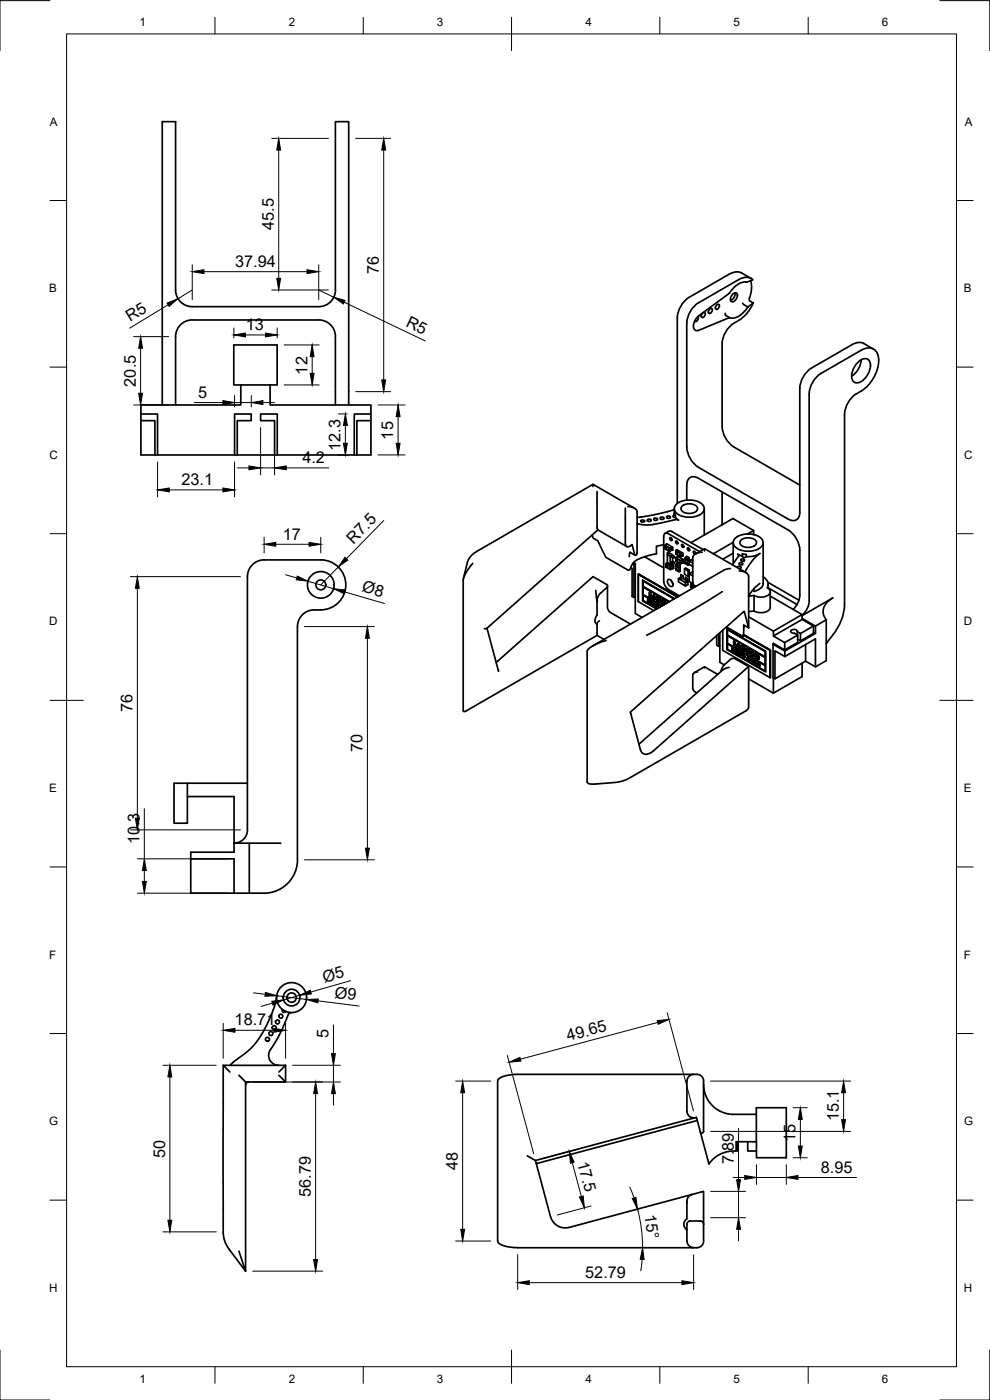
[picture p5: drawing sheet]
<svg xmlns="http://www.w3.org/2000/svg" width="297mm" height="420mm" viewBox="0 0 297 420" stroke-linecap="round" stroke-linejoin="round" font-family="sans-serif">
<defs><g id="words">
<g font-size="4.9">
<text x="82.2" y="69" transform="rotate(-90 82.2 69)">45.5</text>
<text x="70.5" y="80.1">37.94</text>
<text x="113.7" y="82.3" transform="rotate(-90 113.7 82.3)">76</text>
<text x="39" y="96.7" transform="rotate(-31 39 96.7)">R5</text>
<text x="73.8" y="99.1">13</text>
<text x="121.5" y="97.8" transform="rotate(26 121.5 97.8)">R5</text>
<text x="92.3" y="112.4" transform="rotate(-90 92.3 112.4)">12</text>
<text x="40.7" y="116" transform="rotate(-90 40.7 116)">20.5</text>
<text x="59.5" y="119.4">5</text>
<text x="118" y="131.9" transform="rotate(-90 118 131.9)">15</text>
<text x="102.2" y="135.3" transform="rotate(-90 102.2 135.3)">12.3</text>
<text x="90.7" y="139">4.2</text>
<text x="54.5" y="145.6">23.1</text>
<text x="84.9" y="161.9">17</text>
<text x="106" y="163.4" transform="rotate(-46 106 163.4)">R7.5</text>
<text x="108.4" y="177.5" transform="rotate(16 108.4 177.5)">Ø8</text>
<text x="39.8" y="213.8" transform="rotate(-90 39.8 213.8)">76</text>
<text x="108.8" y="225.8" transform="rotate(-90 108.8 225.8)">70</text>
<text x="41.8" y="253.4" transform="rotate(-90 41.8 253.4)">10.3</text>
<text x="97.3" y="295" transform="rotate(-16 97.3 295)">Ø5</text>
<text x="100.3" y="299.4" transform="rotate(7 100.3 299.4)">Ø9</text>
<text x="70.4" y="307.7">18.71</text>
<text x="98.6" y="311.5" transform="rotate(-90 98.6 311.5)">5</text>
<text x="170.5" y="312.5" transform="rotate(-15 170.5 312.5)">49.65</text>
<text x="251.7" y="336.6" transform="rotate(-90 251.7 336.6)">15.1</text>
<text x="49.5" y="347.4" transform="rotate(-90 49.5 347.4)">50</text>
<text x="238.7" y="342.8" transform="rotate(-90 238.7 342.8)">15</text>
<text x="137.4" y="351.1" transform="rotate(-90 137.4 351.1)">48</text>
<text x="173.2" y="348.9" transform="rotate(75 173.2 348.9)">17.5</text>
<text x="220.1" y="349.4" transform="rotate(-90 220.1 349.4)">7.89</text>
<text x="246.3" y="351.9">8.95</text>
<text x="93.2" y="359.2" transform="rotate(-90 93.2 359.2)">56.79</text>
<text x="193.4" y="364.6" transform="rotate(82 193.4 364.6)">15°</text>
<text x="175.6" y="383.5">52.79</text>
</g>
<g font-size="3.5">
<text x="41.9" y="7.7">1</text>
<text x="86.6" y="7.7">2</text>
<text x="131.1" y="7.7">3</text>
<text x="175.7" y="7.7">4</text>
<text x="220.1" y="7.7">5</text>
<text x="264.6" y="7.7">6</text>
<text x="15" y="37.7">A</text>
<text x="289.5" y="37.7">A</text>
<text x="14.7" y="87.7">B</text>
<text x="289.2" y="87.7">B</text>
<text x="14.8" y="137.7">C</text>
<text x="289.3" y="137.7">C</text>
<text x="14.7" y="187.7">D</text>
<text x="289.2" y="187.7">D</text>
<text x="14.7" y="237.7">E</text>
<text x="289.2" y="237.7">E</text>
<text x="14.7" y="287.7">F</text>
<text x="289.2" y="287.7">F</text>
<text x="14.8" y="337.7">G</text>
<text x="289.3" y="337.7">G</text>
<text x="14.7" y="387.7">H</text>
<text x="289.2" y="387.7">H</text>
<text x="41.9" y="415.2">1</text>
<text x="86.6" y="415.2">2</text>
<text x="131.1" y="415.2">3</text>
<text x="175.7" y="415.2">4</text>
<text x="220.1" y="415.2">5</text>
<text x="264.6" y="415.2">6</text>
</g>
</g></defs>
<!-- layer: Visible -->
<g fill="none" stroke="#000" stroke-width=".51">
<path d="M206.8 89.2a7.8 7.8 0 0 0-3.6 6.2v55.7M209.4 95a.94 .94 0 0 1-.1 1 .94 .94 0 0 1-.9 .4M209.7 94.8a3.7 3.7 0 0 0-1.4 4 1.06 1.06 0 0 0 1.4 .3M210.8 94l.5-.2a.8 .8 0 0 1 .2 1 .8 .8 0 0 1-1 .3v-.5zM212.9 92.8l.5-.3a.8 .8 0 0 1 .2 1.1 .8 .8 0 0 1-1 .3v-.5zM215 91.6l.5-.3a.8 .8 0 0 1 .2 1 .8 .8 0 0 1-1 .4v-.6zM217.6 94l.1 .7 1.2 .6M218.9 95.3l-9.2 3.8M219.9 88.3a.77 .77 0 0 1 1.3 0 1.95 1.95 0 0 1-1.6 2.3 1.42 1.42 0 0 1 .3-2.3zM220.5 87.9a2.14 2.14 0 0 1-1.3 2.3M221.6 83.9l-12 7a7.8 7.8 0 0 0-3.5 6.1v37.2a7.9 7.9 0 0 0 3.5 6.1l26.8 15.5M221.6 96.2a8.1 8.1 0 0 0-4.9 6.9"/>
<path d="M221.6 83.9a3.2 3.2 0 0 1 4.2 0l-1.9 .8a4 4 0 0 0-3.9 1.8l-1.1 1.5-9.2 6.8M224.4 92.1a6 6 0 0 1-5 3.4l-.5-.2M225.2 84.2a11.5 11.5 0 0 1-.4 5.7l.2 .4 1 .6-1.6 1.2-1.6-1.1M225.4 83.6l-3.3-1.9-1-.1-1.1 .2-13.2 7.4M226 90.9a11.5 11.5 0 0 1-4.4 5.3M70.1 103.5h13.1v12h-13.1zM72.2 115.5v6h-29.9v2.7M81 115.5v6h30.3v2.7M216.7 103.1v24.9M256.9 118.2a11.6 11.6 0 0 0 6.7-11 3.1 3.1 0 0 0-2-2.7 3.1 3.1 0 0 0-3.3 .6l-12 7a7.8 7.8 0 0 0-3.5 6.1v62.1l-.4 2-.7 1.3-1 1M257 118.2a7.8 7.8 0 0 0-3.6 6.1M257.2 108.9a2.31 2.31 0 0 1 3.7-.5 5.3 5.3 0 0 1-3.8 6.5 1.95 1.95 0 0 1-1.5-2.7l.4-1.4z"/>
<path d="M258.4 108a6.2 6.2 0 0 1-2.9 4.9M259.3 103.1l2.8 1.7M259.3 103.1l-1.5-.3-1.7 .4-12.6 7.2a7.8 7.8 0 0 0-3.5 6.2v37.1M42.3 126.2v10.3h69v-10.3M46.5 136.5v-10.3h-4.2v-2h5v12.3M48.7 121.5v-85h4v50.5a5 5 0 0 0 5 5h37.9a5 5 0 0 0 5-5v-50.5h4v85M52.7 121.5v-20.5a5 5 0 0 1 5-5h37.9a5 5 0 0 1 5 5v20.5M70.4 136.5v-12.3h5v2h-4.2v10.3M82.4 136.5v-10.3h-4.2v-2h5v12.3M106.3 136.5v-12.3h5v2h-4.2v10.3M216.7 128a7.8 7.8 0 0 0 3.5 6.1l19.8 11.5M253.4 124.3v57.2a18.6 18.6 0 0 1-4.2 9.9l-1.3 1.8"/>
<path d="M177.9 145.4v.6M179.1 147.6v10.6l.2 .7 8.7 5.1M179.4 159l-33.3 29.6-.8 .1M187.6 152.4v10.7M188.4 152a2.49 2.49 0 0 1 2.8 1.7M190.3 152.5l-12.4-7.1-35.5 20.5-1.2 1-.7 1.2-1.5 5.5M191.2 153.7v12.3M192.3 156.2l.7-.1 .4 .3-.7 .3zM194.3 155.9l.7-.1 .4 .4-.3 .2-.6 .1-.3-.2zM196.3 155.6l.6-.1 .4 .4-.7 .3-.5-.3zM198.2 155.3l.6-.1 .4 .4-.7 .3-.4-.3zM200.2 155l.5-.1 .5 .4-.8 .3-.4-.3z"/>
<path d="M202.3 154.3v.3l-.4 .4 .8 .3M202.3 152.9l-5 1.4-6.1 1M202.3 152.7v1.9M202.3 153.9l.4 .7-.1 .7M202.7 155.3l.9 .8-.3-.1a4.8 4.8 0 0 0-2.9 .5l-5.3 1h-2.1l-1.8-.4M203.1 151.2a6.4 6.4 0 0 1 7.9 .5 1.88 1.88 0 0 1-1 2.8 6.4 6.4 0 0 1-7.4-.9 1.69 1.69 0 0 1 .5-2.4zM204.6 151.9a3.4 3.4 0 0 1 4.6 .4 1.57 1.57 0 0 1-1.8 1.7h-1.2a1.43 1.43 0 0 1-1.5-.5 1.43 1.43 0 0 1-.1-1.6zM206.1 150.1v-4.5a2.16 2.16 0 0 1 1-2.3 2.16 2.16 0 0 1 2.5 .2l26.8 15.5a7.7 7.7 0 0 1 3.6 6.1v13.5M211.3 152.7v7.9M216.7 147.6v9.9M226.1 159.2l-1.8 1.1M240 153.7a2.16 2.16 0 0 1-1.1 2.3 2.16 2.16 0 0 1-2.5-.2"/>
<path d="M139 174v39.2l.2 .4 .6-.2 39.3-22.7 2.1 1.2M141.8 169.1a11.5 11.5 0 0 0-2.8 4.9M177.7 160.5l.2 1 1.5 .8 2.4 5 6.8 3.9 .5-.4 .8-1.7 .9-.9 2.7-1.2 3.5-.8v-2.3l2.1-.4M178.8 177.2l.3 3M182.3 175.9v6.5l.3 .9 .5 .5 6.1 3.5M187.6 163.1a.95 .95 0 0 0 .7 1 .95 .95 0 0 0 1.1-.5l.3-.2 .8 3.1M189.3 170.3l.4 .3v8.4l.5 .3 .4-.2M189.9 169.1l.3 .2v10M190.1 168.9l.5 .3v14.9l2.1 1.2M190.5 169.1l-.3 .2M190.6 166.6l-1.6-.8-.2 1.3M191.2 166l-.3 .6-.4-.1"/>
<path d="M191.5 172.4v8.2l4.7 2.7M191.6 172.3h.1M192.9 174.2v6.1M193 176.2v2.3l5.7 3.3M193 174.4l9.3 5.3zM193 174.4v1.6l7.9 4.6M193 178.6v1.6l4.2 2.5M193.4 167.1l5.7 3.3M194.3 179.8l.6 .9 .3-.4 .3 .1v.8l-.2-.7-.4 .4-.1-.1-.3-.8v.6l-.2-.1zM194.4 179.8v.7M194.5 180l.4 .7 .4-.4M194.8 177.7l.3 .2 .5 1.4 .5-.8 .3 .1v1.4l-.2-.2v-1l-.5 .7-.2-.1-.5-1.3v1.1l-.2-.2z"/>
<path d="M194.8 179l.2 .1M194.9 177.8v1.2M195 178.1l.5 1.3 .2 .1M196.2 178.5l-.6 .8M196.2 179.8l.2 .1M196.2 178.8l.1 1M196.8 179.2l.4-.1 .9 .6 .1 .4-.8-.8-.4 .2 .1 .6 .4 .4 .6 .1-.5-.6 .7 .4v.4l-1.3-.6-.3-.5zM196.9 179.1l-.1 .5 .3 .6 1.2 .6M197.1 179.3l.6 .2 .4 .5M199.5 163.7v1l.3 .2v-1l.1 1 .6 .3M199.6 160.1l1.2-.7h.5l9.6 5.5M199.7 169.2l.4 .2v.9l-.4-.1z"/>
<path d="M199.9 164.9h-.1M199.9 163.4l.2-.1 1.6 .8M200.1 163.3l-.6 .4 1.4 .8 .7-.4-.2 .3 .1 .7M200.2 169.4h-.1M200.2 170.3h-.1M200.2 168.8l-.5 .4M200.2 166.4l.7-.4 1.5 1v.4h-.4M200.2 166.4l.9 .5v2.5l-.9-.5zM200.3 168.7l-.1 .1M200.3 166.1v-.3l.5 .3M200.5 173.9a1.38 1.38 0 0 1 1.2 2.1 1.38 1.38 0 0 1-1.2-2.1zM200.5 164.3v1l.4 .2v-1"/>
<path d="M200.6 176.9l3.3 1.9M200.6 166.2l-.3-.1v.3M200.8 169.8l.4 .2v1l-.4-.2zM200.8 169.8l-.6-.4v.9l.6 .4M201 161.4l.5 .1 .1 .7-.5-.2zM201.2 170l.6-.4-.2 .9M201.3 169.2l.8 .5v.8M201.3 174.2l.6 .9M201.5 165.1l-.6 .4M201.6 170.5l.4 .1M201.7 164.1l.2 .9-.5 .1M201.7 169l-.6 .4"/>
<path d="M201.8 170.6l-.6 .4M201.8 167.3v1.2l.6 .3v.3h-.4M201.8 166.7l-.2 .5 .4 .2v-.4l-.4-.2M201.8 168.5l-.2 .4 .4 .2v-.3l-.4-.2M201.8 166.5l-.7 .4M202 168.8h.4M202 167h.4M202.1 170.5l-.1 .1M202.4 179.7l-9.6-5.6v6.2l4.2 2.5M202.7 162.4l.5 .2 .1 .6-.4-.1zM202.8 165.3l.4 .2v1l-.4-.2zM202.8 169.5l.8 .4v.4l-.8-.4z"/>
<path d="M202.8 170.7l.8 .5v.4l-.8-.5zM202.8 169.5l.3-.2 .6 .5M202.8 167.4l.3 .3v.9l-.3-.2zM202.8 165.3l.4-.3 1.5 .9M202.8 169.9v.8l.9 .5v-.9M202.8 170.7h.1M203.1 169.3l.3-.3 .7 .6M203.2 167.6l-.1 .1M203.2 168.6h-.1M203.2 165l-.2 .2M203.2 165.5h.1M203.2 166.5h.1"/>
<path d="M203.2 179.2l-11.7-6.8 11.9 6.7-11.9-6.9v8.3M203.4 167l1.7 1v.8l-.4 .1M203.4 167.1l-.6 .3M203.5 167l-.3 .2M203.6 173.7l2.1 1.2v1l-2.1-1.3zM203.7 170.3h-.1M203.7 171.2h-.1M203.7 169.8l.3-.1-.4 .2M203.8 168.1l.4 .2v.9l-.4-.1zM203.8 168.1l-.6-.5v1l.6 .4M203.9 165.9l.3 .2v1l-.3-.2zM203.9 165.9l-.7-.4v1l.7 .3"/>
<path d="M204 171.4l-.4 .2M204.1 169.7v1.7l-.3 .1M204.2 168.3l.7-.4-.3 .3 .2 .7-.6 .3M204.3 173.2v-.8l.7 .4v.9l.7 .4M204.3 172.4v.7M204.3 173.1l.2 .5zM204.3 173.5v-.3l-.7 .5M204.5 173.6l.5 .1M204.5 163.5l.5 .1 .1 .6-.5-.1zM204.6 165.9l-.4 .2M204.6 165.9l-.2 .3 .1 .7-.3 .2M204.7 165.9l.2 .9-.4 .1"/>
<path d="M205 172.8l-.5 .3M205.4 170.7v1.6l1 .7M205.5 167.4l.9 .5v.5l-.9-.5M205.5 167.9v.8M205.5 168.7l.9 .4-.9-.4v.4l.9 .5v-.4M205.7 174.1v-.9l.7 .5v1.8l-.7 .4M205.7 174.1l.1 .2M205.7 173.2l.1 .7M205.8 173.9l.1 .5zM205.9 174.4l.5 .1-.7 .4M206.1 167l.7 .4v1M206.1 167l-.3 .3"/>
<path d="M206.3 164.5l.5 .1 .1 .6-.5-.1zM206.4 168.4v.7M206.4 167.8l-.6-.5-.3 .1v.5M206.4 173.7l-.5 .2M206.4 167.7h.3l-.3 .2M206.4 171.3v1.7l.4-.3M206.7 169.4l-.3 .2M206.8 168.4v1l1.1 .6M206.8 169.4h.1M206.8 171.1l-.4 .2-1-.6 .3-.2 1.1 .6v3.4l1.1 .6M206.8 169.4l-.3 .1M207.2 175.3l.4 .2v1l-.4-.2z"/>
<path d="M207.4 175.1v.1M207.4 175.1l.5 .1M207.6 175.1l-.4 .2M207.6 175.5h.1M207.6 176.5h.1M207.8 171.6l-1 .6 1.1 .6M207.8 171.6h.1M207.9 168.2l-.4-.2-.7 .4 1.1 .6M207.9 167.4v7.4l.4 .9M208.3 175.7l.5 .3M208.3 175.9l-.7-.4 .2 1.1M208.5 166.3l-.4-.3v-.6l.5 .3 .1 .5 2.7-1.5 12.4 7.1"/>
<path d="M208.6 176.1l-.3-.2v.4M209.9 165.5l-9.3-5.3a.88 .88 0 0 0-1-.1 .88 .88 0 0 0-.5 .9l.1 13.5 .4 1.3 1 1.1M210.7 165.7a2.49 2.49 0 0 0-2.8 1.7M211.4 164.7v.7M216.7 177.6l-11.3 6.8-11.4 6.2M217.1 167.7v.3M219.2 170.6l-2 .5-39.4 22.7M220 162.9v6.3M220 162.8l-6 3.4M220 166l-3.1 1.8M220.7 161.4a6.4 6.4 0 0 1 8 .5 1.88 1.88 0 0 1-1 2.8 6.4 6.4 0 0 1-7.4-.9 1.69 1.69 0 0 1 .4-2.4zM221.2 170.3a.61 .61 0 0 1 .6-.4 .61 .61 0 0 1 .5 .5l-.5 .2"/>
<path d="M221.8 171.3a2.49 2.49 0 0 1 2.8 1.7v15.4M221.9 168.9h.6l.4 .4-.8 .2-.4-.2zM222.3 162.1a3.4 3.4 0 0 1 4.6 .4 1.57 1.57 0 0 1-1.8 1.7h-1.3a1.43 1.43 0 0 1-1.4-.5 1.43 1.43 0 0 1-.1-1.6zM222.4 167.8l.6-.1 .4 .5-.7 .2-.5-.2zM222.7 166.2v.7M222.8 166.2l1.1 .2M223.9 166.4v.7M223.9 167l-.4 .3-.6-.1a.73 .73 0 0 0-.9-.6l-.7-.3 .3 .6-1.8 2.6M226.1 160.4v-1.2l-6.2-3.6-12.6 7.3M228 166.1l-2.1 2-2.4 3.6M228 166.1l-2.1 .8-2 .1M229 175.1a2.92 2.92 0 0 1-2.8 2.4l.1-.9"/>
<path d="M229 162.9v12.2M229 173.1l.5 .4a2.28 2.28 0 0 1 .7 2.9 1.25 1.25 0 0 1 .9 1.3 1.25 1.25 0 0 1-1 1.2 4.4 4.4 0 0 1-3.8-.2l-1.7 .2 1.6-2.3 1.8-1.5M230.4 174.7l9.3 5.4M230.5 175.4v1.2M230.5 176.4l8.6 5M231.1 178.9l9.6 5.5-8.6 5-7.5-4.3M231.1 177.6v4.7a2.98 2.98 0 0 1-3.9 1.4l-.9-.3v-4.7M240 178.6l-.2 1.3-.5 1.3-1.3 1.7M146.1 188.5l3.5 13M179.1 180.2l.1 .4M179.1 187.3v3.4M179.1 180.2v.4"/>
<path d="M179.1 180.6v4M179.1 180.2l.2-1a6.3 6.3 0 0 1 2.7-2.8l.3-.5-.3-.5-4.1-2.3-29 25.7M179.2 184.6a2.02 2.02 0 0 0-.3 2.6l.3 .1M179.9 186.3l-.6 .5-.2 .5M181.9 192.2l-4.1 1.6a2.97 2.97 0 0 0-1.6 1.7v39.2a1.92 1.92 0 0 0 2.3 .6l6.5-.5 3-.8 36.1-20.9 .5-.9v-12.2l-4-2.3M192.8 180.3l4.3 2.4M194.3 180.5h.2M194.8 180.8h.2M195.3 181.1h.2M195.3 180.5l.1 .6M195.7 180.8l.1 .6zM195.7 180.6l.1 .1z"/>
<path d="M195.7 181.3h.1M195.7 180.7h.1M195.7 180.6h.1M195.7 180.8v.5M196 181.1l.5 .2 .2 .2-.4-.3-.1 .2 .5 .4-.5-.2zM196.1 181.1l.1 .4M196.4 181.2h-.2M196.4 181.7l.3 .1M196.6 181.4v.1M196.6 181.7h.1M196.9 181.5l.4 .3-.3-.1v.4zM196.9 182h.1"/>
<path d="M197 181.5v.5M197 181.6h.1M197.1 181.7h.2M197.5 181.9l.1 .4M197.5 181.9l.5 .3M197.5 181.9l-.1 .2 .2 .3M197.6 180.1l.5 .3M197.6 180v.1M197.8 182h-.2M198 182.2l-.5-.2 .2 .4M198.1 180h.1M198.1 180.4v.2"/>
<path d="M198.6 181.8l-5.6-3.2 5.6 3.3M198.6 180.1l.1 .5 .8 .4M198.6 180.9l.6 .6M198.8 180.3l.4 .1 .2 .5-.5-.1zM198.8 180.3l.5 .1 .2 .3-.2 .3M199.4 181.1l-.1 .3M199.6 181.3l-.2-.9-.8-.3 .1 .6 .7 .4-.2 .3-.7-.5 .6 .6M200 180.8l-.1 .3M200.3 180.9h-.4l-.1 .2M200.8 180.6l-7.8-4.4 7.7 4.4M215 190.7v2.9l.6 .4 .4-.3M215.6 190.2v3.8"/>
<path d="M216 189.9v8.9l1.3 .7M216.9 189.1v6.1l14.3 8.2v-8.3l-8.1-4.5M218 188.2l5 2.9 .2-3.5 1.4 .8M218.1 188.7l11.6 6.7v6.2l-11.6-6.7zM218.1 194.9l11.6 6.6M218.2 188.8v6.1M218.3 190.8v2.3l11.3 6.5M218.3 189v1.6l11.3 6.5M218.3 193.2v1.7l11.3 6.5M219.6 194.4l.6 1 .4-.5 .2 .1v.8l-.2-.7-.3 .4-.2-.1-.3-.8v.6l-.2-.1zM219.6 195.1l.2 .1M219.7 194.4v.7"/>
<path d="M219.8 194.6l.4 .8 .4-.5M220.1 195.4l.2 .1M220.1 192.3l.4 .2 .4 1.4 .5-.8 .3 .2v1.3l-.2-.2v-1l-.5 .8-.2-.1-.5-1.4v1.1l-.2-.2zM220.1 193.6l.2 .1M220.2 192.4v1.2M220.3 192.7l.6 1.3M220.6 195.7h.2M220.6 195.1l.1 .6M220.6 197.7h-1.1l-2.1 1.8-.8 1.1-.3 .9M220.8 194.1h.3M221 195.4l.1 .6zM221 195.2l.1 .2z"/>
<path d="M221 195.9h.1M221 195.3h.1M221.1 195.2h.1M221.1 195.4v.5M221.4 195.7l.6 .3 .1 .2-.6-.3 .5 .5-.6-.3zM221.4 195.7l.1 .4M221.5 193.1l-.6 .8M221.5 194.4l.2 .1M221.5 193.4l.1 1M221.7 195.8h-.2M221.8 196.3l.3 .1M222 196l-.1 .1"/>
<path d="M222 196.3h-.1M222.1 193.8h.6l.7 .5 .2 .4-.8-.7-.5 .1 .5 .9 .6 .2-.5-.6 .7 .4v.5l-1.2-.6-.3-.6zM222.2 196.1l.5 .3-.3-.1-.1 .4zM222.2 196.6h.1M222.2 193.7l-.1 .5 .3 .5 1.2 .7M222.3 196.1v.5M222.4 194h.6l.4 .6M222.4 196.3l.3 .1M222.4 196.3h.1M222.7 196.5l.5 .2 .3 .5-.6-.1zM222.8 196.5l.1 .4M222.9 194.7l.6 .3"/>
<path d="M222.9 194.6v.1M223.1 196.6h-.2M223.2 197.1l.3 .1M223.2 187.6v.8M223.4 194.6h.1M223.4 195v.2M223.4 196.8l-.1 .3M223.9 194.8h.4l.5 .3 .1 .5-.1 .6-.8-.4-.1-.3 .7 .5 .1-.3-.6-.2zM224 194.7l.1 .6 .7 .4M224 195.6l.3 .4 .5 .2M224.1 194.9l.5 .2 .1 .5-.5-.2zM224.1 197.3l.6 .3-.5-.2 .6 .6-.6-.2-.1-.3 .5 .4z"/>
<path d="M224.1 194.9l.6 .2M224.2 197.3l.4 .6M224.2 197.6l.1 .1M224.4 197.4h-.1M224.5 197.9l.3 .1M224.6 188.4l-1.3-5-34.2 30.3M224.7 197.5v.1M224.7 195.1l-.1 .5M224.7 195.7l-.1 .3M224.7 197.6h-.1M224.9 197.8l.5 .2 .3 .4-.6-.4v.2l.6 .3-.5-.1zM225 197.8l.1 .4"/>
<path d="M225.1 198h.1M225.3 195.5l.8 .4v1.1l-.4-.1-.4-.4zM225.3 195.5v.9l.8 .5M225.3 197.9h-.2M225.4 198.4l.3 .1M225.4 195.7l.6 .3v.8l-.6-.3zM225.5 195.6l.6 .4-.1 .8M225.6 198.4h-.1M225.6 198.1l-.5-.2 .6 .4M225.9 198.2l.5 .3h-.4v.3zM225.9 198.8h.1M226 198.2v.5"/>
<path d="M226.1 198.5h.2M226.3 183.4l-1.7 .1M226.4 198.5l.3 .7 .3-.4 .1 .1-.3 .4zM226.5 198.5l.2 .7 .3-.3M226.5 196.9l.5 .7 .8 .2M226.6 196.3l1 .4 .2 .4-.7-.6h-.4l1 .9v.5l-1.1-.6-.1-.4 .7 .7h.4l-1-1zM226.7 196.2l.1 .5 .8 .8-.1 .2M226.7 199.2h.2M226.8 196.4l.4 .1 .4 .5M227.2 199.1l.7 .3 .1 .4-.5-.1zM227.3 199.1l.1 .4M227.4 199.2l.4 .2 .1 .3-.5-.2z"/>
<path d="M227.5 197h.2M227.6 199.2h-.2M227.7 199.7l.3 .1M227.9 199.4l-.1 .3M229.7 197.3l-11.4-6.5 11.4 6.5-.1 2.3v-2.3M229.7 195.5l-11.4-6.5 11.4 6.5-.1 1.6v-1.6M229.7 199.7l-11.4-6.5 11.4 6.5-.1 1.7v-1.7M231.1 195.1l-.1 8.2v-8.1M232.1 190.9l3.3 1.9 3.9-2.2v2.2l-3.9 2.3-3.3-2v.2M232.2 193.2l-.3 .2M235.4 192.8v2.3M235.5 197l9.2-5.3v8.4"/>
<path d="M239.2 189.6v.9M239.2 189.6a1.1 1.1 0 0 0-.9-.7 1.1 1.1 0 0 0-1.1 .6l.3 .4 .9 .1 .9 .6M240.2 190.1v2.2M240.7 184.4v1.5l-8.6 5v-1.5M240.7 185.9l3.4 2-3.9 2.2-1-.5M240.7 185.6l4 2.3v2.2M240.7 184.8l9.2-5.4a4.3 4.3 0 0 0-2.4 5.9l.4 .7M240.7 199v4.1l-8.6 4.9M241.7 193.4v5M244.1 187.9v2.2l-3.9 2.2-.9-.5M244.1 189.7l.6 .4M244.7 190.1l-9.2 5.3"/>
<path d="M247.9 186v12.3l-3.2 1.8-3-1.7-9.2 5.3-.6-.3v-10l3.6 2v1.6l-3-1.7v8.4M247.9 186l-3.2 1.9M149.5 201l.1 .1M189.1 213.7l3.1 11.3M208.3 201.9l3.1-1.8 3.9 2.3M208.7 207.8l.4 .2M209.3 201.7l-.8 .1-.6 .7v4.1l.2 .6 .6 .5M211.4 200.1v.3M218.8 200.3l-2 .8-25.1 22.3M224.6 200l-28.5 25.3a2.34 2.34 0 0 1-3.7 .2l-.2-.5M224.6 203.8l7.5 4.2M231.1 203.3h.1"/>
<path d="M232.1 203.5v4.5M56.2 239.1h14v16.7h-13v12.3l22.8-.1 2.1-.3 2.1-1M56.2 235.1v12h-4v-12h22M57.2 257.7h13v10.4M70.2 253h4.6M70.2 253a4 4 0 0 0 4-4l.1-76a5 5 0 0 1 4.9-5h17.1a7.5 7.5 0 0 1 7.5 7.5 7.5 7.5 0 0 1-7.6 7.5 5.8 5.8 0 0 0-6.3 2.5l-.7 2.5 .1 70a10 10 0 0 1-5 8.7M84.2 253h-9.4v15.1M83 298.9l-.5 2.6-.9 2.7-1.8 3.8-1.9 3.5-2.7 3.2-6.2 5M67 319.7h18.7M80.8 309.8a.59 .59 0 0 1 1 .3 .59 .59 0 0 1-.8 .6l-.3-.4zM84.7 303a.6 .6 0 0 0 .2 .8 .6 .6 0 0 0 .9-.2M85.7 319.7v5h-12"/>
<path d="M85.7 319.7l-2 2M87.4 303.9l-.6 .2-.3 .4-2.6 5.9-3.2 5.6-.1 1.3 .7 1.4 1.1 .7 1.2 .3M69 321.7l-2-2v50a8.5 8.5 0 0 0 1.7 5.1l5 6.7M71.7 322.7l2 2M73.7 324.7v56.8M74.7 324.7a1.01 1.01 0 0 0-1 .9M83.7 322.7l2 2M208.1 322.4a2.04 2.04 0 0 0-2 2v9.1a2 2 0 0 0 2.5 1.9M209.2 336.3l-48.3 12.9M211.1 325.4l.4 2.6 1 2.2 1.5 1.8 1.8 1.4 1.8 .7 1.5 .3h7.8M211.1 324.4v15.2M211.1 324.4a2 2 0 0 0-2-2h-53.8a7.9 7.9 0 0 0-5.9 1.7l-.1 48.3a3.2 3.2 0 0 0 3 1.8l3 .2 52.8 .1a2.3 2.3 0 0 0 3-2.1"/>
<path d="M211.1 339.5l-.4 .5-.6-.3M226.9 332.4h9v15.1h-8.9zM158.2 346.9l2.5 1.4 4.5 16.9M207.6 358.5l-.8 .4-.6 1.1-.1 5.8a1.94 1.94 0 0 0 0 3.3M220.9 345.4l-2.2 .1-2.4 .8-2.1 1.3-1.5 1.7-3.7-14-48.3 13M221.2 342.6v2.8h-.3v-2.8h6M224.3 342.6v2.8h2.7M71.7 375.5l2 6M165.2 365.2a4.5 4.5 0 0 0 5.5 3.2l40.4-10.9v14.9M211.1 367.4a1.01 1.01 0 0 0-1-1h-3a.97 .97 0 0 0-1 1v5a2.04 2.04 0 0 0 2 2"/>
<circle cx="96.3" cy="175.5" r="1.49"/>
<circle cx="96.3" cy="175.5" r="4"/>
<circle cx="223.2" cy="196.9" r=".27"/>
<circle cx="87.5" cy="299.4" r="4.5"/>
<circle cx="87.5" cy="299.4" r="1.41"/>
<circle cx="87.5" cy="299.4" r="2.51"/>
<circle cx="80.3" cy="311.9" r=".6"/>
<circle cx="82.3" cy="308.4" r=".6"/>
<circle cx="83.3" cy="306.7" r=".6"/>
<circle cx="84.3" cy="305" r=".6"/>
</g>
<g fill="#000">
<circle cx="222.3" cy="196.2" r=".25"/>
<circle cx="226" cy="198.4" r=".25"/>
</g>
<!-- layer: BORDER -->
<g fill="none" stroke="#000" stroke-width=".3">
<path d="M15 .2h-15v15M20 10.2h267v400h-267zM64.5 5.2v5M109 5.2v5M153.5 5.2v10M198 5.2v5M242.5 5.2v5M282 .2h15v15M15 60.2h5M287 60.2h5M15 110.2h5M287 110.2h5"/>
<path d="M15 160.2h5M287 160.2h5M15 210.2h10M282 210.2h10M15 260.2h5M287 260.2h5M15 310.2h5M287 310.2h5M15 360.2h5M287 360.2h5M0 405.2v15h15M64.5 410.2v5"/>
<path d="M109 410.2v5M153.5 405.2v10M198 410.2v5M242.5 410.2v5M297 405.2v15h-15"/>
</g>
<!-- layer: FD_Dimensions -->
<g fill="none" stroke="#000" stroke-width=".3">
<path d="M81.5 41.5h17M83.6 45v38.5M106.7 41.5h10.5M115.1 45v69M57.7 79.4v10.5M95.6 79.4v10.5M50.4 91.5l-11.5 7M57.7 87l-4.3 2.6M61.2 81.5h30.9M70.2 98.4v3M81.5 87h17M83.2 98.4v3"/>
<path d="M95.6 87l4.5 2.2M103.3 90.7l24.3 11.6M40.1 101h10.5M42.2 104.5v13.5M70.4 118.7v3.4M73.7 100.5h6M75.4 118.7v3.4M85.3 115.5h10.5M85.3 103.5h10.5M93.7 107v5M106.7 117.5h10.5M40.1 121.5h10.5"/>
<path d="M47.3 138.6v10.5M58.3 120.8h8.6M70.4 138.6v10.5M70.4 120.8h5M78.2 128.3v14.2M78.9 120.8h3.5M82.4 128.3v14.2M101.5 124.2h2.7M101.5 136.5h2.7M103.6 127.7v5.3M113.4 121.5h8.1M113.4 136.5h8.1"/>
<path d="M119.4 125v8M50.8 147h16.1M71.2 140.4h3.5M78.2 140.4h4.2M85.9 140.4h12.8M115.1 156.2l-11.2 11.5M39.1 173.1h33M41.2 176.6v69M79.2 161.2v4.7M82.7 163.3h10M85.7 172.5l3.3 1M92.4 174.4l7.7 2.3"/>
<path d="M96.2 161.2v4.7M101.5 170.2l-5.3 5.4M103.4 177.7l12 3.4M91.3 188h21M110.2 191.6v63M39.1 249h33M41.2 257.7h26.9M43.3 242.7v15M91.3 258h21M41.2 268.1h26.9M43.3 261.3v3.2M76.1 298l3.4 .4"/>
<path d="M83 298.8l8.9 1.2M89.9 298.7l-4.8 1.4M105.2 294.3l-11.9 3.4M48.9 319.7h16M67 307.1v10.5M70.5 309.2h11.7M81.7 301.1l-3.3 .9M85.7 307.1v10.5M87.8 319.7h14.4M95.4 300.4l12.3 1.5M100.1 307.6v8.6M100.1 319.7v5"/>
<path d="M152.2 316.8l7.9 29.5M197.3 306.9l-41.2 11M200.2 303.9l7.9 29.5M51 323.2v43M75.8 324.7h26.4M94.7 328.2v49.8M100.1 328.2v3.5M136.7 324.4h10.5M138.8 328v40.9M213.2 324.4h42M213.2 339.6h42M221.6 338.7v15.4"/>
<path d="M238 332.4h4.2M240.1 335.9v8M253.1 328v8M171.7 349l2.7 10.1M172.8 345l-10.1 2.7M188.9 356.2l1.3 3.3M213.2 357.5h10.5M220 353.4h3.5M221.6 357.5v7.9M227 349.5v6M227 353.4h8.9M235.9 349.5v6"/>
<path d="M238 347.5h4.2M239.4 353.4h17.6M48.9 369.7h16M136.7 372.4h10.5M155.3 376.6v10.5M177.4 361.9l-10.2 2.7M191.3 362.8l1.1 5.3 .4 6.3M192.7 377.9l-.4 3.5M208.1 376.6v10.5M213.2 365.4h10.5M221.6 368.9v3.5M75.8 381.5h21"/>
<path d="M158.8 384.9h45.8"/>
</g>
<g fill="#000" stroke="#000" stroke-width=".3">
<path d="M83.6 41.5l.6 3.5h-1.2zM115.1 41.5l.6 3.5h-1.2zM50.1 91l3.3-1.4-2.7 2.3zM57.7 81.5l3.5-.6v1.2zM70.2 100.5l3.5-.6v1.2zM79.7 99.9l3.5 .6-3.5 .6zM83 83.5h1.2l-.6 3.5zM92.1 80.9l3.5 .6-3.5 .6zM100.1 89.2l3.4 1-.5 1zM42.2 101l.6 3.5h-1.2zM41.6 118h1.2l-.6 3.5zM93.1 112h1.1l-.5 3.5z"/>
<path d="M93.7 103.5l.5 3.5h-1.1zM114.5 114h1.2l-.6 3.5zM66.9 120.2l3.5 .6-3.5 .6zM74.7 139.8l3.5 .6-3.5 .6zM75.4 120.8l3.5-.6v1.2zM82.4 140.4l3.5-.6v1.2zM103.6 124.2l.6 3.5h-1.2zM103 133h1.2l-.6 3.5zM119.4 121.5l.6 3.5h-1.1zM118.9 133h1.1l-.6 3.5zM47.3 147l3.5-.5v1.1zM66.9 146.5l3.5 .5-3.5 .6z"/>
<path d="M41.2 173.1l.6 3.5h-1.2zM79.2 163.3l3.5-.5v1.1zM89.2 172.9l3.2 1.5-3.5-.4zM92.7 162.8l3.5 .5-3.5 .6zM103.5 167.3l.9 .8-2.9 2.1zM100.1 176.7l3.5 .4-.3 1.1zM110.2 188l.6 3.6h-1.2zM40.6 245.6h1.2l-.6 3.4zM109.6 254.6h1.2l-.6 3.4zM42.7 264.5h1.2l-.6 3.6zM43.3 257.7l.6 3.6h-1.2zM79.6 297.8l3.4 1-3.5 .2z"/>
<path d="M89.9 298.7l3.2-1.5 .3 1.1zM91.9 300l3.6-.2-.1 1.2zM67 309.2l3.5-.6v1.2zM81.6 300.5l3.5-.4-3.2 1.5zM82.2 308.6l3.5 .6-3.5 .6zM99.5 316.2h1.1l-.5 3.5zM152.8 318.8l3.2-1.5 .3 1.2zM197.2 306.3l3.5-.4-3.2 1.5zM51 319.7l.5 3.5h-1.1zM94.7 324.7l.6 3.5h-1.2zM100.1 324.7l.5 3.5h-1.1zM138.8 324.4l.6 3.6h-1.2z"/>
<path d="M240.1 332.4l.6 3.5h-1.2zM252.5 336h1.2l-.6 3.6zM253.1 324.4l.6 3.6h-1.2zM170.8 345.6l1.5 3.2-1.1 .3zM173.9 359.2l1.1-.3 .3 3.6zM189.7 359.7l1.1-.4 .5 3.6zM221 354.1h1.2l-.6 3.4zM223.5 352.8l3.5 .6-3.5 .5zM235.9 353.4l3.5-.6v1.1zM239.5 343.9h1.2l-.6 3.6zM50.4 366.2h1.1l-.5 3.5zM94.1 378h1.2l-.6 3.5z"/>
<path d="M138.2 368.9h1.2l-.6 3.5zM192.8 374.4l.5 3.6-1.2-.1zM221.6 365.4l.6 3.5h-1.2zM155.3 384.9l3.5-.5v1.1zM204.6 384.4l3.5 .5-3.5 .6z"/>
</g>
<use href="#words"/>
</svg>
